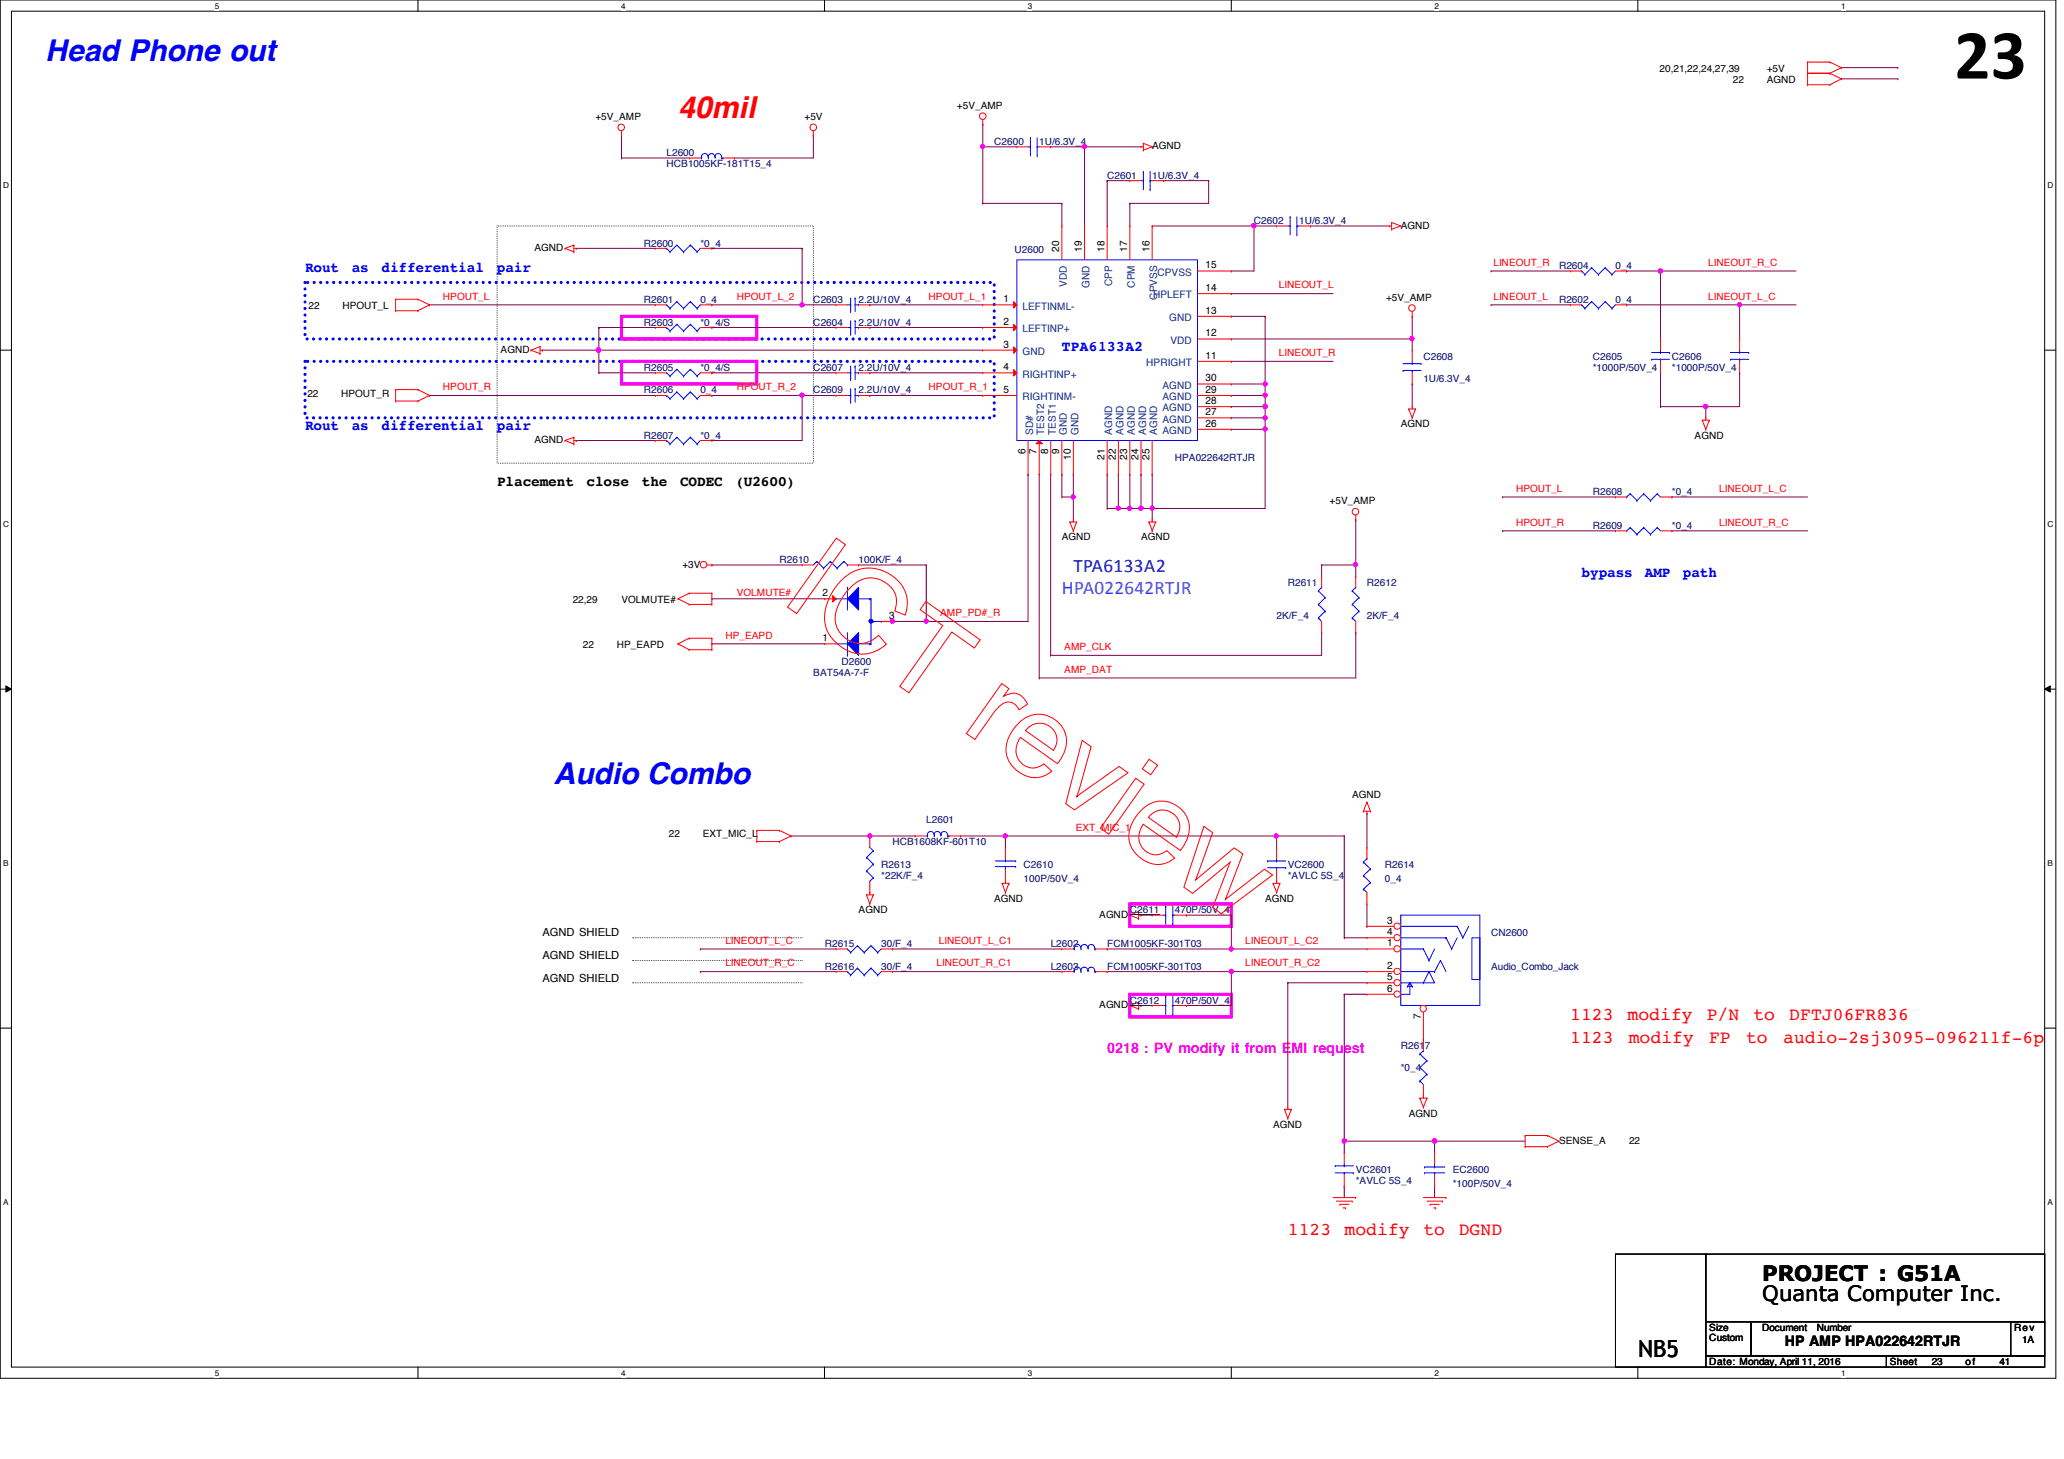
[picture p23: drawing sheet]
<svg xmlns="http://www.w3.org/2000/svg" width="297mm" height="210mm" viewBox="0 0 297 210" stroke-linecap="round" stroke-linejoin="round" font-family="sans-serif">
<defs><g id="words">
<text font-size="10.2" x="281.3" y="11.3">23</text>
<text font-size="4.4" fill="#f00" x="97.6" y="17">40mil</text>
<g font-size="4.3" fill="#00f">
<text x="6.5" y="8.8">Head Phone out</text>
<text x="79.7" y="112.8">Audio Combo</text>
</g>
<text font-size="3.4" x="235.8" y="195.2">NB5</text>
<g font-size="3">
<text x="253.6" y="184.3">PROJECT : G51A</text>
<text x="253.6" y="187.2">Quanta Computer Inc.</text>
</g>
<text font-size="2.8" fill="#0000a0" x="154.5" y="82.3">TPA6133A2</text>
<text font-size="2.8" fill="#8000ff" x="152.8" y="85.5">HPA022642RTJR</text>
<g font-size="2.6" fill="#f00">
<text x="226" y="146.7">1123</text>
<text x="226" y="150">1123</text>
<text x="234.2" y="146.7">modify</text>
<text x="234.4" y="150">modify</text>
<text x="245.6" y="146.7">P/N</text>
<text x="245.9" y="150">FP</text>
<text x="251.3" y="150">to</text>
<text x="252.3" y="146.7">to</text>
<text x="256.6" y="150">audio-2sj3095-096211f-6p</text>
<text x="257.5" y="146.7">DFTJ06FR836</text>
<text x="185.3" y="177.6">1123</text>
<text x="193.5" y="177.6">modify</text>
<text x="204.8" y="177.6">to</text>
<text x="209.9" y="177.6">DGND</text>
</g>
<g font-size="2.1" fill="#00f">
<text x="43.9" y="39.1">Rout</text>
<text x="50.6" y="39.1">as</text>
<text x="54.9" y="39.1">differential</text>
<text x="71.5" y="39.1">pair</text>
<text x="152.8" y="50.5">TPA6133A2</text>
<text x="43.9" y="61.8">Rout</text>
<text x="50.6" y="61.8">as</text>
<text x="54.9" y="61.8">differential</text>
<text x="71.5" y="61.8">pair</text>
<text x="227.6" y="83">bypass</text>
<text x="236.7" y="83">AMP</text>
<text x="242.2" y="83">path</text>
</g>
<g font-size="2.1">
<text x="71.5" y="69.9">Placement</text>
<text x="84.4" y="69.9">close</text>
<text x="92.4" y="69.9">the</text>
<text x="97.9" y="69.9">CODEC</text>
<text x="105.8" y="69.9">(U2600)</text>
<text x="256.9" y="193.7">HP AMP HPA022642RTJR</text>
</g>
<text font-size="2.1" fill="#f0f" x="159.3" y="151.4">0218 : PV modify it from EMI request</text>
<g font-size="1.6">
<text x="78.1" y="134.7">AGND SHIELD</text>
<text x="78.1" y="138">AGND SHIELD</text>
<text x="78.1" y="141.2">AGND SHIELD</text>
</g>
<g font-size="1.5">
<text x="152.4" y="36.2" transform="rotate(-90 152.4 36.2)">20</text>
<text x="155.7" y="36.2" transform="rotate(-90 155.7 36.2)">19</text>
<text x="159" y="36.2" transform="rotate(-90 159 36.2)">18</text>
<text x="162.2" y="36.2" transform="rotate(-90 162.2 36.2)">17</text>
<text x="165.4" y="36.2" transform="rotate(-90 165.4 36.2)">16</text>
<text x="173.5" y="38.6">15</text>
<text x="173.5" y="41.9">14</text>
<text x="144.4" y="43.5">1</text>
<text x="144.4" y="46.7">2</text>
<text x="173.5" y="45.1">13</text>
<text x="144.4" y="50">3</text>
<text x="144.4" y="53.3">4</text>
<text x="173.5" y="48.4">12</text>
<text x="173.5" y="51.6">11</text>
<text x="144.4" y="56.5">5</text>
<text x="173.5" y="59.7">27</text>
<text x="173.5" y="58.1">28</text>
<text x="173.5" y="56.5">29</text>
<text x="173.5" y="54.9">30</text>
<text x="147.6" y="65.3" transform="rotate(-90 147.6 65.3)">6</text>
<text x="149.2" y="65.3" transform="rotate(-90 149.2 65.3)">7</text>
<text x="150.8" y="65.3" transform="rotate(-90 150.8 65.3)">8</text>
<text x="152.4" y="65.3" transform="rotate(-90 152.4 65.3)">9</text>
<text x="173.5" y="61.4">26</text>
<text x="154.1" y="66.1" transform="rotate(-90 154.1 66.1)">10</text>
<text x="159" y="66.1" transform="rotate(-90 159 66.1)">21</text>
<text x="160.6" y="66.1" transform="rotate(-90 160.6 66.1)">22</text>
<text x="162.2" y="66.1" transform="rotate(-90 162.2 66.1)">23</text>
<text x="163.8" y="66.1" transform="rotate(-90 163.8 66.1)">24</text>
<text x="165.4" y="66.1" transform="rotate(-90 165.4 66.1)">25</text>
<text x="118.4" y="85.8">2</text>
<text x="128" y="89">3</text>
<text x="118.4" y="92.2">1</text>
<text x="199.6" y="136.1">1</text>
<text x="199.6" y="134.5">4</text>
<text x="199.6" y="132.9">3</text>
<text x="199.6" y="141">5</text>
<text x="199.6" y="142.7">6</text>
<text x="199.6" y="139.4">2</text>
<text x="204.5" y="146.6" transform="rotate(-90 204.5 146.6)">7</text>
</g>
<g font-size="1.5" fill="#004080">
<text x="153.5" y="41.3" transform="rotate(-90 153.5 41.3)">VDD</text>
<text x="156.8" y="41.4" transform="rotate(-90 156.8 41.4)">GND</text>
<text x="160.1" y="41.2" transform="rotate(-90 160.1 41.2)">CPP</text>
<text x="163.3" y="41.4" transform="rotate(-90 163.3 41.4)">CPM</text>
<text x="166.6" y="39.7">CPVSS</text>
<text x="147.1" y="44.5">LEFTINML-</text>
<text x="147.1" y="47.8">LEFTINP+</text>
<text x="165.9" y="42.9">HPLEFT</text>
<text x="166.5" y="43.1" transform="rotate(-90 166.5 43.1)">CPVSS</text>
<text x="168.3" y="46.2">GND</text>
<text x="147.1" y="51.1">GND</text>
<text x="165" y="52.7">HPRIGHT</text>
<text x="168.4" y="49.4">VDD</text>
<text x="147.1" y="54.3">RIGHTINP+</text>
<text x="147.1" y="57.6">RIGHTINM-</text>
<text x="167.3" y="59.2">AGND</text>
<text x="167.3" y="57.6">AGND</text>
<text x="167.3" y="55.9">AGND</text>
<text x="148.7" y="62.6" transform="rotate(-90 148.7 62.6)">SD#</text>
<text x="150.3" y="62.6" transform="rotate(-90 150.3 62.6)">TEST2</text>
<text x="151.9" y="62.6" transform="rotate(-90 151.9 62.6)">TEST1</text>
<text x="153.5" y="62.6" transform="rotate(-90 153.5 62.6)">GND</text>
<text x="155.2" y="62.6" transform="rotate(-90 155.2 62.6)">GND</text>
<text x="160.1" y="62.6" transform="rotate(-90 160.1 62.6)">AGND</text>
<text x="161.7" y="62.6" transform="rotate(-90 161.7 62.6)">AGND</text>
<text x="163.3" y="62.6" transform="rotate(-90 163.3 62.6)">AGND</text>
<text x="164.9" y="62.6" transform="rotate(-90 164.9 62.6)">AGND</text>
<text x="166.5" y="62.6" transform="rotate(-90 166.5 62.6)">AGND</text>
<text x="167.3" y="62.4">AGND</text>
<text x="167.3" y="60.8">AGND</text>
</g>
<g font-size="1.4">
<text x="238.8" y="10.3">20,21,22,24,27,39</text>
<text x="249.4" y="11.9">22</text>
<text x="254.3" y="10.3">+5V</text>
<text x="254.3" y="11.9">AGND</text>
<text x="85.7" y="17.3">+5V_AMP</text>
<text x="115.8" y="17.3">+5V</text>
<text x="137.7" y="15.7">+5V_AMP</text>
<text x="165.8" y="21.5">AGND</text>
<text x="201.6" y="32.9">AGND</text>
<text x="76.9" y="36.1">AGND</text>
<text x="44.4" y="44.4">22</text>
<text x="49.3" y="44.4">HPOUT_L</text>
<text x="199.5" y="43.3">+5V_AMP</text>
<text x="72" y="50.8">AGND</text>
<text x="44.2" y="57.1">22</text>
<text x="49.1" y="57.1">HPOUT_R</text>
<text x="76.9" y="63.8">AGND</text>
<text x="201.6" y="61.5">AGND</text>
<text x="243.9" y="63.1">AGND</text>
<text x="152.8" y="77.7">AGND</text>
<text x="164.2" y="77.7">AGND</text>
<text x="191.3" y="72.6">+5V_AMP</text>
<text x="98.2" y="81.7">+3V</text>
<text x="82.4" y="86.7">22,29</text>
<text x="89.4" y="86.7">VOLMUTE#</text>
<text x="83.9" y="93.2">22</text>
<text x="88.8" y="93.2">HP_EAPD</text>
<text x="194.6" y="114.8">AGND</text>
<text x="96.3" y="120.5">22</text>
<text x="101.1" y="120.5">EXT_MIC_L</text>
<text x="123.6" y="131.4">AGND</text>
<text x="143.1" y="129.8">AGND</text>
<text x="182.1" y="129.8">AGND</text>
<text x="158.2" y="132">AGND</text>
<text x="158.2" y="145">AGND</text>
<text x="202.7" y="160.7">AGND</text>
<text x="183.2" y="162.3">AGND</text>
<text x="224.4" y="164.5">SENSE_A</text>
<text x="234.4" y="164.5">22</text>
<text x="246" y="191.5">Size</text>
<text x="253.6" y="191.5">Document</text>
<text x="261.4" y="191.5">Number</text>
<text x="289.9" y="191.5">Rev</text>
<text x="246" y="196.4">Date: Monday, April 11, 2016</text>
<text x="246" y="193">Custom</text>
<text x="272" y="196.4">Sheet</text>
<text x="278" y="196.4">23</text>
<text x="282.9" y="196.4">of</text>
<text x="287.7" y="196.4">41</text>
<text x="291" y="193.2">1A</text>
</g>
<g font-size="1.4" fill="#000080">
<text x="95.9" y="22.5">L2600</text>
<text x="143.1" y="20.8">C2600</text>
<text x="149.6" y="20.8">1U/6.3V_4</text>
<text x="95.9" y="24.1">HCB1005KF-181T15_4</text>
<text x="159.3" y="25.7">C2601</text>
<text x="165.8" y="25.7">1U/6.3V_4</text>
<text x="92.7" y="35.5">R2600</text>
<text x="100.8" y="35.5">*0_4</text>
<text x="180.5" y="32.2">C2602</text>
<text x="187" y="32.2">1U/6.3V_4</text>
<text x="146" y="36.4">U2600</text>
<text x="224.4" y="38.7">R2604</text>
<text x="232.5" y="38.7">0_4</text>
<text x="92.7" y="43.6">R2601</text>
<text x="92.7" y="46.9">R2603</text>
<text x="100.8" y="43.6">0_4</text>
<text x="100.8" y="46.9">*0_4/S</text>
<text x="117" y="46.9">C2604</text>
<text x="117" y="43.6">C2603</text>
<text x="123.6" y="46.9">2.2U/10V_4</text>
<text x="123.6" y="43.6">2.2U/10V_4</text>
<text x="224.4" y="43.6">R2602</text>
<text x="232.5" y="43.6">0_4</text>
<text x="92.7" y="53.3">R2605</text>
<text x="100.8" y="53.3">*0_4/S</text>
<text x="117" y="53.3">C2607</text>
<text x="123.6" y="53.3">2.2U/10V_4</text>
<text x="204.8" y="51.7">C2608</text>
<text x="229.2" y="51.7">C2605</text>
<text x="229.2" y="53.3">*1000P/50V_4</text>
<text x="240.6" y="51.7">C2606</text>
<text x="240.6" y="53.3">*1000P/50V_4</text>
<text x="92.7" y="56.6">R2606</text>
<text x="100.8" y="56.6">0_4</text>
<text x="117" y="56.6">C2609</text>
<text x="123.6" y="56.6">2.2U/10V_4</text>
<text x="204.8" y="55">1U/6.3V_4</text>
<text x="92.7" y="63.1">R2607</text>
<text x="100.8" y="63.1">*0_4</text>
<text x="169.1" y="66.4">HPA022642RTJR</text>
<text x="229.2" y="71.2">R2608</text>
<text x="240.6" y="71.2">*0_4</text>
<text x="229.2" y="76.1">R2609</text>
<text x="240.6" y="76.1">*0_4</text>
<text x="112.2" y="81">R2610</text>
<text x="123.6" y="81">100K/F_4</text>
<text x="183.7" y="89.1">2K/F_4</text>
<text x="185.3" y="84.2">R2611</text>
<text x="196.7" y="84.2">R2612</text>
<text x="196.7" y="89.1">2K/F_4</text>
<text x="121.1" y="95.6">D2600</text>
<text x="117" y="97.2">BAT54A-7-F</text>
<text x="133.3" y="118.4">L2601</text>
<text x="126.8" y="124.9">R2613</text>
<text x="128.4" y="121.6">HCB1608KF-601T10</text>
<text x="147.3" y="124.9">C2610</text>
<text x="185.3" y="124.9">VC2600</text>
<text x="199.3" y="124.9">R2614</text>
<text x="126.8" y="126.5">*22K/F_4</text>
<text x="147.3" y="126.8">100P/50V_4</text>
<text x="162.6" y="131.4">C2611</text>
<text x="169.1" y="131.4">470P/50V_4</text>
<text x="185.3" y="126.5">*AVLC 5S_4</text>
<text x="199.3" y="126.8">0_4</text>
<text x="118.7" y="136.3">R2615</text>
<text x="126.8" y="136.3">30/F_4</text>
<text x="151.2" y="136.3">L2602</text>
<text x="159.3" y="136.3">FCM1005KF-301T03</text>
<text x="214.6" y="134.6">CN2600</text>
<text x="118.7" y="139.5">R2616</text>
<text x="126.8" y="139.5">30/F_4</text>
<text x="151.2" y="139.5">L2603</text>
<text x="159.3" y="139.5">FCM1005KF-301T03</text>
<text x="214.6" y="139.5">Audio_Combo_Jack</text>
<text x="162.6" y="144.4">C2612</text>
<text x="169.1" y="144.4">470P/50V_4</text>
<text x="201.6" y="150.9">R2617</text>
<text x="201.6" y="154.1">*0_4</text>
<text x="195.1" y="168.8">VC2601</text>
<text x="195.1" y="170.4">*AVLC 5S_4</text>
<text x="209.1" y="168.8">EC2600</text>
<text x="209.1" y="170.7">*100P/50V_4</text>
</g>
<g font-size="1.4" fill="#f00">
<text x="184.1" y="41.5">LINEOUT_L</text>
<text x="214.9" y="38.2">LINEOUT_R</text>
<text x="245.8" y="38.2">LINEOUT_R_C</text>
<text x="63.8" y="43.1">HPOUT_L</text>
<text x="106" y="43.1">HPOUT_L_2</text>
<text x="133.6" y="43.1">HPOUT_L_1</text>
<text x="214.9" y="43.1">LINEOUT_L</text>
<text x="245.8" y="43.1">LINEOUT_L_C</text>
<text x="184.1" y="51.2">LINEOUT_R</text>
<text x="63.8" y="56.1">HPOUT_R</text>
<text x="106" y="56.1">HPOUT_R_2</text>
<text x="133.6" y="56.1">HPOUT_R_1</text>
<text x="218.2" y="70.7">HPOUT_L</text>
<text x="247.4" y="70.7">LINEOUT_L_C</text>
<text x="218.2" y="75.6">HPOUT_R</text>
<text x="247.4" y="75.6">LINEOUT_R_C</text>
<text x="106" y="85.8">VOLMUTE#</text>
<text x="135.3" y="88.6">AMP_PD#_R</text>
<text x="104.4" y="91.9">HP_EAPD</text>
<text x="153.2" y="93.5">AMP_CLK</text>
<text x="153.2" y="96.8">AMP_DAT</text>
<text x="154.8" y="119.5">EXT_MIC_1</text>
<text x="104.4" y="135.8">LINEOUT_L_C</text>
<text x="135.1" y="135.8">LINEOUT_L_C1</text>
<text x="179.2" y="135.8">LINEOUT_L_C2</text>
<text x="104.4" y="139">LINEOUT_R_C</text>
<text x="134.8" y="139">LINEOUT_R_C1</text>
<text x="179.2" y="139">LINEOUT_R_C2</text>
</g>
<g font-size="1.2">
<text x="30.9" y="1.2">5</text>
<text x="89.4" y="1.2">4</text>
<text x="147.9" y="1.2">3</text>
<text x="206.5" y="1.2">2</text>
<text x="265" y="1.2">1</text>
<text x=".5" y="27.1">D</text>
<text x="294.7" y="27.1">D</text>
<text x=".5" y="75.8">C</text>
<text x="294.7" y="75.8">C</text>
<text x=".5" y="124.6">B</text>
<text x="294.7" y="124.6">B</text>
<text x=".5" y="173.4">A</text>
<text x="294.7" y="173.4">A</text>
<text x="30.9" y="197.9">5</text>
<text x="89.4" y="197.9">4</text>
<text x="147.9" y="197.9">3</text>
<text x="206.5" y="197.9">2</text>
<text x="265" y="197.9">1</text>
</g>
</g></defs>
<path d="M0 0h295.9v198.3h-295.9zM1.6 1.6h292.7v195.1h-292.7z" fill="none" stroke="#000" stroke-width=".14"/>
<g fill="#fff">
<path d="M30.9 .2h.6v1.3h-.6z"/>
<path d="M30.9 196.8h.6v1.4h-.6z"/>
</g>
<path d="M60.2 0v1.6M60.2 196.7v1.6" fill="none" stroke="#000" stroke-width=".14"/>
<g fill="#fff">
<path d="M89.4 .2h.6v1.3h-.6z"/>
<path d="M89.4 196.8h.6v1.4h-.6z"/>
</g>
<path d="M118.7 0v1.6M118.7 196.7v1.6" fill="none" stroke="#000" stroke-width=".14"/>
<g fill="#fff">
<path d="M147.9 .2h.6v1.3h-.6z"/>
<path d="M147.9 196.8h.6v1.4h-.6z"/>
</g>
<path d="M177.2 0v1.6M177.2 196.7v1.6" fill="none" stroke="#000" stroke-width=".14"/>
<g fill="#fff">
<path d="M206.5 .2h.5v1.3h-.5z"/>
<path d="M206.5 196.8h.5v1.4h-.5z"/>
</g>
<path d="M235.7 0v1.6M235.7 196.7v1.6" fill="none" stroke="#000" stroke-width=".14"/>
<g fill="#fff">
<path d="M265 .2h.6v1.3h-.6z"/>
<path d="M265 196.8h.6v1.4h-.6z"/>
<path d="M.5 26h.8v1.3h-.8z"/>
<path d="M294.7 26h.8v1.3h-.8z"/>
<path d="M.5 74.8h.8v1.3h-.8z"/>
<path d="M294.7 74.8h.8v1.3h-.8z"/>
</g>
<path d="M0 50.4h1.6M294.3 50.4h1.6" fill="none" stroke="#000" stroke-width=".14"/>
<g fill="#fff">
<path d="M.5 123.5h.7v1.3h-.7z"/>
<path d="M294.7 123.5h.7v1.3h-.7z"/>
</g>
<path d="M0 99.1h1.6M.8 98.7l.8 .4-.8 .5zM294.3 99.1l.8-.4v.9zM294.3 99.1h1.6" fill="none" stroke="#000" stroke-width=".14"/>
<path d="M.8 98.7l.8 .4-.8 .5zM294.3 99.1l.8-.4v.9z" fill="#000"/>
<g fill="#fff">
<path d="M.5 172.3h.7v1.3h-.7z"/>
<path d="M294.7 172.3h.7v1.3h-.7z"/>
</g>
<path d="M0 147.9h1.6M294.3 147.9h1.6" fill="none" stroke="#000" stroke-width=".14"/>
<path d="M71.5 32.5h45.5v34.1h-45.5zM91.1 134.9h.1M91.1 138.2h.1M115.4 134.9h-24.3M115.4 138.2h-24.3M91.1 141.4h.1M115.4 141.4h-24.3" fill="none" stroke="#000" stroke-width=".14" stroke-dasharray="0 .3"/>
<path d="M43.9 40.6h99.2v8.2h-99.2zM43.9 52h99.2v8.1h-99.2z" fill="none" stroke="#00f" stroke-width=".47" stroke-dasharray="0 .9"/>
<path d="M89.4 45.5h19.5v3.3h-19.5zM89.4 52h19.5v3.2h-19.5zM162.6 130h14.6v3.3h-14.6zM162.6 143h14.6v3.3h-14.6z" fill="none" stroke="#f0f" stroke-width=".47"/>
<path d="M195.1 74.8h.1M195.1 74.8v6.5" fill="none" stroke="#800040" stroke-width=".14"/>
<circle cx="195.1" cy="81.2" r=".3" fill="#f0f"/>
<circle cx="195.1" cy="81.2" r=".3" fill="none" stroke="#f0f" stroke-width=".14"/>
<g fill="none" stroke="#800040" stroke-width=".14">
<path d="M141.4 17.9h.1M141.4 17.9v3.2M141.4 21.1h.1M141.4 21.1h4.9M86.2 50.4h.1M86.2 50.4h55.2M125.2 43.9h.1M125.2 43.9h16.2M177.2 52h.1M177.2 52h14.7M159.3 68.2h.1M159.3 73.2h.1"/>
<path d="M159.3 68.2v5M159.3 73.2h1.6M165.8 73.2h.1M165.8 73.2v1.6M190.2 81.3h.1M190.2 81.3h4.9M195.1 81.3h.1M195.1 81.3v1.6"/>
</g>
<circle cx="160.9" cy="73.1" r=".3" fill="#f0f"/>
<circle cx="160.9" cy="73.1" r=".3" fill="none" stroke="#f0f" stroke-width=".14"/>
<path d="M162.6 29.3h.1M162.6 29.3v3.2M167.5 26h.1M167.5 26h6.4M182.1 58.5h.1M182.1 58.5v1.6" fill="none" stroke="#800040" stroke-width=".14"/>
<circle cx="182.1" cy="60.1" r=".3" fill="#f0f"/>
<circle cx="182.1" cy="60.1" r=".3" fill="none" stroke="#f0f" stroke-width=".14"/>
<circle cx="182.1" cy="58.5" r=".31" fill="#f0f"/>
<circle cx="182.1" cy="58.5" r=".31" fill="none" stroke="#f0f" stroke-width=".14"/>
<path d="M180.5 32.5h.1M180.5 32.5v6.5M203.2 45.5h.1M203.2 45.5v3.3" fill="none" stroke="#800040" stroke-width=".14"/>
<circle cx="180.4" cy="32.5" r=".31" fill="#f0f"/>
<circle cx="180.4" cy="32.5" r=".31" fill="none" stroke="#f0f" stroke-width=".14"/>
<path d="M141.4 21.1h.1M141.4 21.1v8.2M78.1 50.4h.1M78.1 50.4h8.1" fill="none" stroke="#800040" stroke-width=".14"/>
<circle cx="141.4" cy="21.1" r=".3" fill="#f0f"/>
<circle cx="141.4" cy="21.1" r=".3" fill="none" stroke="#f0f" stroke-width=".14"/>
<path d="M125.2 56.9h.1M125.2 56.9h16.2M177.2 55.2h.1M177.2 55.2h4.9M182.1 55.2h.1M182.1 55.2v1.7M165.8 73.2h.1M165.8 73.2h16.3" fill="none" stroke="#800040" stroke-width=".14"/>
<circle cx="165.8" cy="73.1" r=".3" fill="#f0f"/>
<circle cx="165.8" cy="73.1" r=".3" fill="none" stroke="#f0f" stroke-width=".14"/>
<path d="M160.9 68.2h.1M160.9 73.2h.1M160.9 68.2v5M160.9 73.2h1.7M177.2 60.1h.1M177.2 60.1h4.9M182.1 61.8h.1M182.1 61.8v11.4" fill="none" stroke="#800040" stroke-width=".14"/>
<circle cx="182.1" cy="61.7" r=".3" fill="#f0f"/>
<circle cx="182.1" cy="61.7" r=".3" fill="none" stroke="#f0f" stroke-width=".14"/>
<path d="M156.1 21.1h.1M156.1 21.1v11.4M177.2 39h.1M177.2 39h3.3" fill="none" stroke="#800040" stroke-width=".14"/>
<circle cx="156.1" cy="21.1" r=".31" fill="#f0f"/>
<circle cx="156.1" cy="21.1" r=".31" fill="none" stroke="#f0f" stroke-width=".14"/>
<path d="M156.1 21.1h.1M156.1 21.1h8.1M86.2 47.1h.1M86.2 50.4h.1M86.2 47.1v6.5M125.2 53.6h.1M125.2 47.1h.1M125.2 53.6h16.2M125.2 47.1h16.2M177.2 42.2h.1M177.2 42.2h14.7" fill="none" stroke="#800040" stroke-width=".14"/>
<circle cx="86.1" cy="50.4" r=".31" fill="#f0f"/>
<circle cx="86.1" cy="50.4" r=".31" fill="none" stroke="#f0f" stroke-width=".14"/>
<path d="M154.5 71.5h.1M154.5 71.5v3.3" fill="none" stroke="#800040" stroke-width=".14"/>
<circle cx="154.4" cy="71.5" r=".3" fill="#f0f"/>
<circle cx="154.4" cy="71.5" r=".3" fill="none" stroke="#f0f" stroke-width=".14"/>
<path d="M141.4 29.3h.1M141.4 29.3h11.4M177.2 56.9h.1M177.2 56.9h4.9" fill="none" stroke="#800040" stroke-width=".14"/>
<circle cx="182.1" cy="56.8" r=".3" fill="#f0f"/>
<circle cx="182.1" cy="56.8" r=".3" fill="none" stroke="#f0f" stroke-width=".14"/>
<path d="M182.1 56.9h.1M182.1 45.5h.1M182.1 45.5v9.7M182.1 56.9v1.6" fill="none" stroke="#800040" stroke-width=".14"/>
<circle cx="182.1" cy="55.2" r=".3" fill="#f0f"/>
<circle cx="182.1" cy="55.2" r=".3" fill="none" stroke="#f0f" stroke-width=".14"/>
<path d="M162.6 29.3h.1M162.6 29.3h11.3M164.2 68.2h.1M164.2 68.2v5" fill="none" stroke="#800040" stroke-width=".14"/>
<circle cx="164.2" cy="73.1" r=".31" fill="#f0f"/>
<circle cx="164.2" cy="73.1" r=".31" fill="none" stroke="#f0f" stroke-width=".14"/>
<path d="M177.2 48.8h.1M177.2 48.8h26" fill="none" stroke="#800040" stroke-width=".14"/>
<circle cx="203.2" cy="48.7" r=".3" fill="#f0f"/>
<circle cx="203.2" cy="48.7" r=".3" fill="none" stroke="#f0f" stroke-width=".14"/>
<path d="M180.5 32.5h.1M180.5 32.5h3.2M188.6 32.5h.1M188.6 32.5h11.4M203.2 55.2h.1M203.2 55.2v3.3M162.6 68.2h.1M162.6 68.2v5M177.2 61.8h.1M177.2 61.8h4.9" fill="none" stroke="#800040" stroke-width=".14"/>
<circle cx="162.6" cy="73.1" r=".3" fill="#f0f"/>
<circle cx="162.6" cy="73.1" r=".3" fill="none" stroke="#f0f" stroke-width=".14"/>
<g fill="none" stroke="#800040" stroke-width=".14">
<path d="M89.4 19.5h.1M89.4 19.5v3.2M117 19.5h.1M117 19.5v3.2h-11.3M89.4 22.7h.1M89.4 22.7h9.8M105.7 22.7h.1M151.2 21.1h.1M151.2 21.1h4.9M152.8 29.3h.1M152.8 29.3v3.2M159.3 26h.1"/>
<path d="M159.3 26v6.5M159.3 26h3.3M165.8 32.5h.1M165.8 32.5h14.7M173.9 26h.1M173.9 26v3.3M239 39h.1M239 39v9.8M177.2 45.5h.1M177.2 58.5h.1M177.2 45.5h4.9M177.2 58.5h4.9"/>
<path d="M203.2 48.8h.1M203.2 48.8v1.6M239 53.6h.1M239 58.5h.1M239 58.5h6.5M239 53.6v4.9M250.4 43.9h.1M250.4 53.6h.1M250.4 43.9v4.9M250.4 53.6v4.9M148 68.2h.1M148 68.2v21.2"/>
<path d="M149.6 68.2h.1M149.6 68.2v29.3M151.2 68.2h.1M151.2 68.2v26.1M152.8 68.2h.1M152.8 71.5h.1M152.8 68.2v3.3M154.5 68.2h.1M154.5 68.2v3.3h-1.7M162.6 73.2h.1M164.2 73.2h.1M165.8 68.2h.1"/>
<path d="M165.8 68.2v5h-3.2M182.1 60.1h.1M182.1 60.1v1.7M149.6 97.5h.1M151.2 94.3h.1M190.2 81.3h.1M190.2 91h.1M190.2 81.3v1.6M190.2 91v3.3h-39M195.1 91h.1M195.1 91v6.5h-45.5"/>
</g>
<circle cx="245.5" cy="58.5" r=".32" fill="#f0f"/>
<circle cx="245.5" cy="58.5" r=".32" fill="none" stroke="#f0f" stroke-width=".14"/>
<path d="M239 39h.1M239 39h19.5M245.5 58.5h.1M245.5 58.5h4.9M245.5 58.5v1.6" fill="none" stroke="#800040" stroke-width=".14"/>
<circle cx="239" cy="39" r=".3" fill="#f0f"/>
<circle cx="239" cy="39" r=".3" fill="none" stroke="#f0f" stroke-width=".14"/>
<path d="M214.6 39h.1M214.6 39h11.4M234.1 39h.1M234.1 39h4.9M234.1 43.9h.1M234.1 43.9h24.4M250.4 43.9h.1" fill="none" stroke="#800040" stroke-width=".14"/>
<circle cx="250.4" cy="43.9" r=".3" fill="#f0f"/>
<circle cx="250.4" cy="43.9" r=".3" fill="none" stroke="#f0f" stroke-width=".14"/>
<path d="M214.6 43.9h.1M214.6 43.9h11.4M216.2 71.5h.1M216.2 76.4h.1M216.2 71.5h16.3M216.2 76.4h16.3M240.6 71.5h.1M240.6 76.4h.1M240.6 71.5h19.5M240.6 76.4h19.5M128.4 89.4h.1M128.4 89.4h4.9" fill="none" stroke="#800040" stroke-width=".14"/>
<circle cx="133.3" cy="89.4" r=".3" fill="#f0f"/>
<circle cx="133.3" cy="89.4" r=".3" fill="none" stroke="#f0f" stroke-width=".14"/>
<circle cx="128.4" cy="89.4" r=".3" fill="#f0f"/>
<circle cx="128.4" cy="89.4" r=".3" fill="none" stroke="#f0f" stroke-width=".14"/>
<g fill="none" stroke="#800040" stroke-width=".14">
<path d="M115.4 35.7h.1M115.4 35.7v8.2h-13M61.8 56.9h.1M61.8 43.9h.1M61.8 56.9h32.5M61.8 43.9h32.5M86.2 47.1h.1M86.2 53.6h.1M86.2 47.1h8.1M86.2 53.6h8.1M102.4 47.1h.1M102.4 53.6h.1"/>
<path d="M102.4 43.9h.1M102.4 47.1h17.9M102.4 53.6h17.9M102.4 92.6h.1M102.4 86.1h.1M102.4 81.3h.1M102.4 92.6h16.3M102.4 86.1h16.3M102.4 81.3h13M123.6 81.3h.1M123.6 81.3h9.7M126.8 89.4h.1"/>
<path d="M126.8 89.4h1.6M133.3 81.3h.1M133.3 89.4h.1M133.3 89.4h14.7M133.3 81.3v8.1"/>
</g>
<circle cx="115.4" cy="43.9" r=".31" fill="#f0f"/>
<circle cx="115.4" cy="43.9" r=".31" fill="none" stroke="#f0f" stroke-width=".14"/>
<path d="M102.4 35.7h.1M102.4 35.7h13M102.4 56.9h.1M102.4 56.9h13M115.4 56.9h.1M115.4 56.9v6.5" fill="none" stroke="#800040" stroke-width=".14"/>
<circle cx="115.4" cy="56.8" r=".31" fill="#f0f"/>
<circle cx="115.4" cy="56.8" r=".31" fill="none" stroke="#f0f" stroke-width=".14"/>
<g fill="none" stroke="#800040" stroke-width=".14">
<path d="M82.9 35.7h.1M82.9 35.7h11.4M115.4 56.9h.1M115.4 43.9h.1M115.4 56.9h4.9M115.4 43.9h4.9M82.9 63.4h.1M82.9 63.4h11.4M102.4 63.4h.1M102.4 63.4h13M144.7 120.3h.1M144.7 120.3h39"/>
<path d="M183.7 120.3h.1M183.7 120.3v1.6"/>
</g>
<circle cx="183.7" cy="120.3" r=".3" fill="#f0f"/>
<circle cx="183.7" cy="120.3" r=".3" fill="none" stroke="#f0f" stroke-width=".14"/>
<circle cx="144.7" cy="120.3" r=".3" fill="#f0f"/>
<circle cx="144.7" cy="120.3" r=".3" fill="none" stroke="#f0f" stroke-width=".14"/>
<path d="M193.5 164.2h.1M193.5 164.2h13" fill="none" stroke="#800040" stroke-width=".14"/>
<circle cx="206.4" cy="164.1" r=".31" fill="#f0f"/>
<circle cx="206.4" cy="164.1" r=".31" fill="none" stroke="#f0f" stroke-width=".14"/>
<path d="M100.8 136.5h.1M100.8 139.8h.1M100.8 136.5h19.5M100.8 139.8h19.5M125.2 120.3h.1M125.2 120.3h6.5M193.5 164.2h.1M193.5 170.7h.1M193.5 164.2v1.6M193.5 170.7v1.6" fill="none" stroke="#800040" stroke-width=".14"/>
<circle cx="125.2" cy="120.3" r=".3" fill="#f0f"/>
<circle cx="125.2" cy="120.3" r=".3" fill="none" stroke="#f0f" stroke-width=".14"/>
<g fill="none" stroke="#800040" stroke-width=".14">
<path d="M196.7 117h.1M196.7 117v4.9M113.8 120.3h.1M113.8 120.3h11.4M128.4 139.8h.1M128.4 139.8h24.4M159.3 136.5h.1M164.2 131.7h.1M164.2 131.7h1.6M170.7 131.7h.1M170.7 131.7h6.5M177.2 139.8h.1"/>
<path d="M177.2 131.7h.1M177.2 139.8h19.5M177.2 131.7v4.8h-17.9M177.2 139.8v4.9M193.5 134.9h.1M193.5 134.9h3.2M164.2 144.7h.1M164.2 144.7h1.6M185.3 141.4h.1M185.3 141.4h11.4M193.5 143h.1M193.5 143h3.2"/>
</g>
<circle cx="177.2" cy="139.8" r=".31" fill="#f0f"/>
<circle cx="177.2" cy="139.8" r=".31" fill="none" stroke="#f0f" stroke-width=".14"/>
<g fill="none" stroke="#800040" stroke-width=".14">
<path d="M128.4 136.5h.1M128.4 136.5h24.4M138.2 120.3h.1M138.2 120.3h6.5M144.7 120.3h.1M144.7 120.3v1.6M159.3 139.8h.1M159.3 139.8h17.9M183.7 120.3h.1M183.7 120.3h9.8M170.7 144.7h.1M170.7 144.7h6.5"/>
<path d="M193.5 143h.1M193.5 143v21.2"/>
</g>
<circle cx="193.4" cy="164.1" r=".31" fill="#f0f"/>
<circle cx="193.4" cy="164.1" r=".31" fill="none" stroke="#f0f" stroke-width=".14"/>
<path d="M177.2 136.5h.1M177.2 136.5h19.5M185.3 141.4h.1M185.3 141.4v17.9" fill="none" stroke="#800040" stroke-width=".14"/>
<circle cx="177.2" cy="136.5" r=".3" fill="#f0f"/>
<circle cx="177.2" cy="136.5" r=".3" fill="none" stroke="#f0f" stroke-width=".14"/>
<g fill="none" stroke="#800040" stroke-width=".14">
<path d="M265 9.7h8.1M265 11.3h8.1M273.1 9.7h.1M273.1 11.3h.1M193.5 120.3h.1M193.5 120.3v14.6M196.7 133.3h.1M196.7 130v3.3M206.5 164.2h.1M206.5 170.7h.1M206.5 164.2v1.6M206.5 170.7v1.6"/>
<path d="M206.5 164.2h13"/>
</g>
<g fill="none" stroke="#f00" stroke-width=".14">
<path d="M89.4 19.5h.1M89.4 18.8v.7M117 19.5h.1M117 18.8v.7M141.4 17.9h.1M141.4 17.2v.7M260.1 10.5h.1M260.1 8.9h.1M260.1 12.2h.1M260.1 8.9h3.3M260.1 10.5h3.3M260.1 8.9v3.3"/>
<path d="M260.1 12.2h3.3M263.4 8.9h.1M263.4 10.5h.1M263.4 12.2h.1M263.4 8.9l1.6 .8M263.4 10.5l1.6 .8M265 9.7h.1M265 11.3h.1M265 9.7l-1.6 .8M265 11.3l-1.6 .9M81.3 35.7h.1M81.3 35.7l1.3 .5"/>
<path d="M82.6 35.3h.1M82.6 36.2h.1M82.6 35.3v.9M82.6 35.3l-1.3 .4M82.6 35.7h.3M82.9 35.7h.1M164.2 21.1h.1M164.2 21.1h.3M164.5 21.6h.1M164.5 20.6h.1M164.5 20.6v1M164.5 20.6l1.3 .5"/>
<path d="M165.8 21.1h.1M165.8 21.1l-1.3 .5M200 32.5h.1M200 32.5h.3M200.3 33h.1M200.3 32h.1M200.3 32v1M200.3 32l1.3 .5M201.6 32.5h.1M201.6 32.5l-1.3 .5M56.9 56h.1M56.9 57.7h.1"/>
<path d="M56.9 43.1h.1M56.9 44.7h.1M56.9 56h3.3M56.9 43.1v1.6M56.9 56v1.7M56.9 57.7h3.3M56.9 43.1h3.3M56.9 44.7h3.3M60.2 56h.1M60.2 57.7h.1M60.2 43.1h.1M60.2 44.7h.1"/>
<path d="M60.2 56l1.6 .9M60.2 43.1l1.6 .8M61.8 56.9h.1M61.8 43.9h.1M61.8 56.9l-1.6 .8M61.8 43.9l-1.6 .8M76.4 50.4h.1M76.4 50.4l1.3 .5M77.7 49.9h.1M77.7 50.9h.1M77.7 49.9l-1.3 .5M77.7 49.9v1"/>
<path d="M77.7 50.4h.4M78.1 50.4h.1M94.3 56.9h.1M94.3 56.9h1.6M100.8 56.9h1.6M102.4 56.9h.1M202.7 58.8h.1M202.7 58.8h1M202.7 58.8l.5 1.3M203.2 58.5h.1M203.2 45.5h.1M203.2 44.8v.7"/>
<path d="M203.2 58.5v.3M203.7 58.8h.1M203.7 58.8l-.5 1.3M81.3 63.4h.1M81.3 63.4l1.3 .5M82.6 62.9h.1M82.6 63.9h.1M82.6 62.9l-1.3 .5M82.6 62.9v1M82.6 63.4h.3M82.9 63.4h.1M154 75.1h.1"/>
<path d="M154 75.1h.9M154 75.1l.5 1.3M154.5 76.4h.1M154.5 74.8h.1M154.5 74.8v.3M154.9 75.1h.1M154.9 75.1l-.4 1.3M165.4 75.1h.1M165.4 75.1h.9M165.4 75.1l.4 1.3M165.8 76.4h.1M165.8 74.8h.1"/>
<path d="M165.8 74.8v.3M166.3 75.1h.1M166.3 75.1l-.5 1.3M195.1 74.8h.1M195.1 74.1v.7M203.2 60.1h.1M245 60.5h.1M245 60.5h1M245 60.5l.5 1.3M245.5 61.8h.1M245.5 60.1h.1M245.5 60.1v.4"/>
<path d="M246 60.5h.1M246 60.5l-.5 1.3M97.6 92.6h.1M97.6 86.1h.1M97.6 92.6l1.6 .9M97.6 86.1l1.6 .9M99.2 93.5h.1M99.2 91.8h.1M99.2 85.3h.1M99.2 87h.1M99.2 93.5h3.2M99.2 91.8h3.2"/>
<path d="M99.2 91.8l-1.6 .8M99.2 85.3h3.2M99.2 85.3l-1.6 .8M99.2 87h3.2M101.8 81.3h.6M102.4 93.5h.1M102.4 91.8h.1M102.4 87h.1M102.4 85.3h.1M102.4 81.3h.1M102.4 85.3v1.7M102.4 91.8v1.7"/>
<path d="M115.4 81.3h.1M115.4 81.3h1.6M122 81.3h1.6M123.6 81.3h.1M108.9 119.5h.1M108.9 119.5h3.3M108.9 119.5v1.6M112.2 119.5h.1M112.2 119.5l1.6 .8M196.2 116.7h.1M196.2 116.7h1M196.7 115.4h.1"/>
<path d="M196.7 117h.1M196.7 115.4l.5 1.3M196.7 115.4l-.5 1.3M196.7 116.7v.3M197.2 116.7h.1M108.9 121.1h.1M108.9 121.1h3.3M112.2 121.1h.1M113.8 120.3h.1M113.8 120.3l-1.6 .8M120.3 139.8h.1M120.3 139.8h1.7"/>
<path d="M124.7 128.7h.1M124.7 128.7l.5 1.3M124.7 128.7h1M125.2 130h.1M125.2 128.4h.1M125.2 128.4v.3M125.7 128.7h.1M125.7 128.7l-.5 1.3M126.8 139.8h1.6M128.4 139.8h.1M144.2 127.1h.1M144.2 127.1l.5 1.3"/>
<path d="M144.2 127.1h1M144.7 128.4h.1M144.7 126.8h.1M144.7 126.8v.3M145.2 127.1h.1M145.2 127.1l-.5 1.3M162.6 131.7h.1M162.6 131.7l1.3 .5M163.9 132.2h.1M163.9 131.1h.1M163.9 131.1v1.1M163.9 131.1l-1.3 .6"/>
<path d="M163.9 131.7h.3M164.2 131.7h.1M183.2 127.1h.1M183.2 127.1h1M183.2 127.1l.5 1.3M183.7 128.4h.1M183.7 126.8h.1M183.7 126.8v.3M184.2 127.1h.1M184.2 127.1l-.5 1.3M162.6 144.7h.1M162.6 144.7l1.3 .5"/>
<path d="M163.9 145.2h.1M163.9 144.2h.1M163.9 144.2v1M163.9 144.2l-1.3 .5M163.9 144.7h.3M164.2 144.7h.1M184.9 159.6h.1M184.9 159.6l.4 1.3M184.9 159.6h.9M185.3 159.3h.1M185.3 159.3v.3M185.8 159.6h.1"/>
<path d="M185.8 159.6l-.5 1.3M204.3 158h.1M204.3 158l.5 1.3M204.3 158h1.1M204.8 159.3h.1M204.8 157.6h.1M204.8 157.6v.4M205.4 158h.1M205.4 158l-.6 1.3M185.3 160.9h.1M191.9 172.3h3.2M192.3 172.8h2.3"/>
<path d="M192.8 173.3h.1M192.8 173.3h1.3M193.3 173.8h.3M193.6 173.8h.1M194.6 172.8h.1M195.1 172.3h.1M204.8 172.3h3.3M205.4 172.8h2.2M205.8 173.3h.1M205.8 173.3h1.3M206.3 173.8h.3M206.6 173.8h.1"/>
<path d="M207.6 172.8h.1M208.1 172.3h.1M219.5 165h.1M219.5 163.4h.1M219.5 163.4h3.2M219.5 165h3.2M219.5 163.4v1.6M222.7 163.4h.1M222.7 165h.1M222.7 163.4l1.7 .8M224.4 164.2h.1M224.4 164.2l-1.7 .8"/>
<circle cx="89.4" cy="18.3" r=".47"/>
<circle cx="117" cy="18.3" r=".47"/>
<circle cx="141.4" cy="16.7" r=".47"/>
<circle cx="203.2" cy="44.3" r=".47"/>
<circle cx="195.1" cy="73.6" r=".47"/>
<circle cx="101.2" cy="81.2" r=".47"/>
</g>
<path d="M232.5 180.4h13v16.3h-13zM245.5 180.4h48.8v9.8h-48.8zM245.5 190.2h6.5v4.9h-6.5zM245.5 195.1h26v1.6h-26zM252 190.2h42.3v4.9h-42.3zM271.5 195.1h22.8v1.6h-22.8zM289.4 190.2h4.9v4.9h-4.9z" fill="none" stroke="#000" stroke-width=".14"/>
<g fill="none" stroke="#00f" stroke-width=".14">
<path d="M146.3 37.4h26v26h-26zM95.9 56.9h.1M95.9 56.9l.5 .5M96.4 57.4h.1M97.4 56.4h.1M97.4 56.4l1 1M97.4 56.4l-1 1M98.4 57.4h.1M99.4 56.4h.1M99.4 56.4l.9 1M99.4 56.4l-1 1M100.3 57.4h.1"/>
<path d="M100.8 56.9l-.5 .5M117.6 80.8h.1M117.6 80.8l-.6 .5M117.6 80.8l.9 .9M118.5 81.7h.1M119.5 80.8h.1M119.5 80.8l-1 .9M119.5 80.8l1 .9M120.5 81.7h.1M121.5 80.8h.1M121.5 80.8l-1 .9M121.5 80.8l.5 .5"/>
<path d="M122 81.3h.1M122 139.8h.1M122 139.8l.4 .5M123.4 139.3h.1M123.4 139.3l1 1M123.4 139.3l-1 1M125.3 139.3h.1M125.3 139.3l1 1M125.3 139.3l-.9 1M126.8 139.8l-.5 .5M122.4 140.3h.1M124.4 140.3h.1"/>
<path d="M126.3 140.3h.1"/>
</g>
<path d="M145.9 49.9l.4 .5-.4 .4z" fill="#f00"/>
<path d="M141.4 50.4h.1M141.4 50.4h4.9M145.9 49.9l.4 .5-.4 .4z" fill="none" stroke="#f00" stroke-width=".14"/>
<path d="M145.9 53.2l.4 .4-.4 .5z" fill="#f00"/>
<path d="M141.4 53.6h.1M141.4 53.6h4.9M145.9 53.2l.4 .4-.4 .5z" fill="none" stroke="#f00" stroke-width=".14"/>
<path d="M145.9 43.4l.4 .5-.4 .4z" fill="#f00"/>
<path d="M141.4 43.9h.1M141.4 43.9h4.9M145.9 43.4l.4 .5-.4 .4z" fill="none" stroke="#f00" stroke-width=".14"/>
<path d="M145.9 46.7l.4 .4-.4 .5z" fill="#f00"/>
<path d="M141.4 47.1h.1M141.4 47.1h4.9M145.9 46.7l.4 .4-.4 .5z" fill="none" stroke="#f00" stroke-width=".14"/>
<path d="M149.1 63.8l.5-.4 .4 .4z" fill="#f00"/>
<g fill="none" stroke="#f00" stroke-width=".14">
<path d="M152.8 32.5h.1M152.8 32.5v4.9M156.1 32.5h.1M156.1 32.5v4.9M159.3 32.5h.1M159.3 32.5v4.9M162.6 32.5h.1M162.6 32.5v4.9M165.8 32.5h.1M165.8 32.5v4.9M172.3 39h4.9M177.2 39h.1"/>
<path d="M226 39h.1M226 39h1.6M232.5 39h1.6M234.1 39h.1M94.3 43.9h.1M94.3 53.6h.1M94.3 43.9h1.6M94.3 53.6h1.6M100.8 43.9h1.6M100.8 53.6h1.6M102.4 43.9h.1M102.4 53.6h.1"/>
<path d="M120.3 47.1h.1M120.3 53.6h.1M120.3 47.1h1.7M120.3 53.6h1.7M123.6 47.1h1.6M123.6 53.6h1.6M125.2 47.1h.1M125.2 53.6h.1M141.4 56.9h.1M141.4 56.9h4.9M172.3 48.8h4.9M172.3 56.9h4.9"/>
<path d="M172.3 52h4.9M172.3 45.5h4.9M172.3 42.2h4.9M172.3 58.5h4.9M172.3 55.2h4.9M177.2 48.8h.1M177.2 52h.1M177.2 45.5h.1M177.2 42.2h.1M177.2 58.5h.1M177.2 56.9h.1M177.2 55.2h.1"/>
<path d="M226 43.9h.1M226 43.9h1.6M232.5 43.9h1.6M234.1 43.9h.1M250.4 53.6h.1M250.4 48.8h.1M250.4 48.8v1.6M250.4 52v1.6M148 68.2h.1M148 63.4v4.8M149.6 63.4l.4 .4h-.9zM149.6 68.2h.1"/>
<path d="M149.6 63.4v4.8M151.2 68.2h.1M151.2 63.4v4.8M152.8 68.2h.1M152.8 63.4v4.8M154.5 68.2h.1M154.5 63.4v4.8M159.3 68.2h.1M159.3 63.4v4.8M160.9 68.2h.1M160.9 63.4v4.8M162.6 68.2h.1"/>
<path d="M162.6 63.4v4.8M164.2 68.2h.1M164.2 63.4v4.8M165.8 68.2h.1M165.8 63.4v4.8M172.3 61.8h4.9M172.3 60.1h4.9M177.2 61.8h.1M177.2 60.1h.1M232.5 71.5h.1M232.5 71.5h1.6M239 71.5h1.6"/>
<path d="M240.6 71.5h.1M195.1 91h.1M195.1 82.9h.1M195.1 82.9v1.6M195.1 89.4v1.6M120.3 136.5h.1M120.3 136.5h1.7M125.2 120.3h.1M125.2 128.4h.1M125.2 120.3v1.6M125.2 126.8v1.6M126.8 136.5h1.6"/>
<path d="M128.4 136.5h.1M152.8 139.8h.1M152.8 139.8h1.7M157.7 139.8h1.6M159.3 139.8h.1M196.7 130h.1M196.7 121.9h.1M196.7 121.9v1.6M196.7 128.4v1.6M193.5 165.8h.1M193.5 170.7h.1M193.5 165.8v1.6"/>
<path d="M193.5 169v1.7M206.5 170.7h.1M206.5 165.8h.1M206.5 165.8v1.6M206.5 169v1.7"/>
</g>
<g fill="none" stroke="#00f" stroke-width=".14">
<path d="M227.6 39h.1M227.6 39l.5 .5M228.1 39.5h.1M229.1 38.5h.1M229.1 38.5l.9 1M229.1 38.5l-1 1M230 39.5h.1M231 38.5h.1M231 38.5l1 1M231 38.5l-1 1M232 39.5h.1M232.5 39l-.5 .5"/>
<path d="M95.9 43.9h.1M95.9 53.6h.1M95.9 43.9l.5 .5M95.9 53.6l.5 .5M96.4 44.4h.1M96.4 54.1h.1M97.4 43.4h.1M97.4 53.1h.1M97.4 43.4l1 1M97.4 43.4l-1 1M97.4 53.1l1 1M97.4 53.1l-1 1"/>
<path d="M98.4 44.4h.1M98.4 54.1h.1M99.4 43.4h.1M99.4 53.1h.1M99.4 43.4l.9 1M99.4 43.4l-1 1M99.4 53.1l.9 1M99.4 53.1l-1 1M100.3 44.4h.1M100.3 54.1h.1M100.8 43.9l-.5 .5M100.8 53.6l-.5 .5"/>
<path d="M122 47.1h.4M122 53.6h.4M122.4 47.1h.1M122.4 48.1h.1M122.4 53.6h.1M122.4 54.6h.1M122.4 46.1v2M122.4 52.7v1.9M123.1 46.1h.1M123.1 52.7h.1M123.1 47.1h.5M123.1 46.1v2"/>
<path d="M123.1 52.7v1.9M123.1 53.6h.5M123.6 47.1h.1M123.6 53.6h.1M227.6 43.9h.1M227.6 43.9l.5 .5M228.1 44.4h.1M229.1 43.4h.1M229.1 43.4l.9 1M229.1 43.4l-1 1M230 44.4h.1M231 43.4h.1"/>
<path d="M231 43.4l1 1M231 43.4l-1 1M232 44.4h.1M232.5 43.9l-.5 .5M249 51.7h.1M249 50.7h2.7M249 51.7h2.7M250.4 51.7h.1M250.4 50.7h.1M250.4 50.4v.3M250.4 51.7v.3M251.7 50.7h.1"/>
<path d="M234.1 71.5h.1M234.6 71h.1M234.6 71l1 1M234.6 71l-.5 .5M235.6 72h.1M236.6 71h.1M236.6 71l.9 1M236.6 71l-1 1M237.5 72h.1M238.5 71h.1M238.5 71l.5 .5M238.5 71l-1 1"/>
<path d="M194.6 88.9h.1M194.6 87h.1M194.6 85h.1M194.6 88.9l.5 .5M194.6 87l1 .9M194.6 85l1 1M195.1 84.5h.1M195.1 84.5l-.5 .5M195.6 87.9h.1M195.6 86h.1M195.6 87.9l-1 1M195.6 86l-1 1"/>
<path d="M122 136.5h.1M122 136.5l.4 .5M122.4 137h.1M123.4 136.1h.1M123.4 136.1l1 .9M123.4 136.1l-1 .9M124.4 137h.1M124.7 123.4h.1M124.7 125.3h.1M124.7 123.4l1 .9M124.7 125.3l1 1M125.2 126.8h.1"/>
<path d="M125.2 121.9l.5 .5M125.3 136.1h.1M125.3 136.1l1 .9M125.3 136.1l-.9 .9M125.7 122.4h.1M125.7 124.3h.1M125.7 126.3h.1M125.7 122.4l-1 1M125.7 124.3l-1 1M125.7 126.3l-.5 .5M126.3 137h.1M126.8 136.5l-.5 .5"/>
<path d="M154.5 139.8h.1M154.6 139.8h.1M154.6 139.6h.1M154.6 139.6a.47 .47 0 0 1 .5-.5 .47 .47 0 0 1 .4 .5M154.6 139.6v.2M155.6 139.8h.1M156.5 139.6a.5 .5 0 0 0-.5-.4 .5 .5 0 0 0-.4 .6M156.6 139.6h.1M156.6 139.6a.47 .47 0 0 1 .5-.5 .47 .47 0 0 1 .4 .5M156.6 139.6v.2M157.6 139.8h.1M157.6 139.6v.2"/>
<path d="M157.7 139.8h.1M196.2 127.9h.1M196.2 126h.1M196.2 124h.1M196.2 127.9l.5 .5M196.2 126l1 1M196.2 124l1 1M196.7 123.5h.1M196.7 123.5l-.5 .5M197.2 127h.1M197.2 125h.1M197.2 127l-1 .9"/>
<path d="M197.2 125l-1 1M201.6 131.7h11.4v13h-11.4zM201.6 133.3h.1M201.6 139.8h4.9M201.6 133.3h8.1M201.6 134.9h6.5M201.6 136.5h3.2M204.8 136.5h.1M204.8 136.5l.9 1.7M205.7 139.8h.1M205.7 138.2h.1M205.7 139.8l.8 1.6h-4.9"/>
<path d="M205.7 139.8l-.9 1.6M206.5 139.8h.1M206.5 136.5l-.8 1.7M207.3 138.2h.1M207.3 138.2l-.8 1.6M207.3 138.2l.8 1.6M208.1 134.9h.1M208.1 134.9l.8 1.6M208.9 136.5h.1M209.7 133.3h.1M209.7 133.3l.8 1.6M209.7 134.9l-.8 1.6"/>
<path d="M210.5 134.9h.1M211.4 133.3l-.9 1.6M211.8 134.9h1.2v6h-1.2zM201.6 141.4h.1M201.6 143h.1M202.6 141.9h.1M202.6 141.9h.6M202.9 141.4h.1M202.9 141.4v1.6h-1.3M202.9 141.4l.3 .5M202.9 141.4l-.3 .5M203.2 141.9h.1"/>
<path d="M204.8 141.4h.1M192.1 167.7h.1M192.1 168.7h2.7M192.1 167.7h2.7M193.5 167.7h.1M193.5 168.7h.1M193.5 167.4v.3M193.5 168.7v.3M194.8 168.7h.1M205 167.9h.1M205 168.7h.1M205 168.7h2.9"/>
<path d="M205 167.9h2.9M206.5 168.7h.1M206.5 167.9h.1M206.5 167.4v.5M206.5 168.7v.3"/>
</g>
<circle cx="201.1" cy="136.5" r=".46" fill="#fff"/>
<g fill="none" stroke="#f00" stroke-width=".14">
<path d="M196.7 136.5h.1M196.7 136.5h3.9"/>
<circle cx="201.1" cy="136.5" r=".46"/>
</g>
<circle cx="201.1" cy="141.4" r=".46" fill="#fff"/>
<g fill="none" stroke="#f00" stroke-width=".14">
<path d="M196.7 141.4h.1M196.7 141.4h3.9"/>
<circle cx="201.1" cy="141.4" r=".46"/>
</g>
<circle cx="201.1" cy="143" r=".46" fill="#fff"/>
<g fill="none" stroke="#f00" stroke-width=".14">
<path d="M196.7 143h.1M196.7 143h3.9"/>
<circle cx="201.1" cy="143" r=".46"/>
</g>
<circle cx="201.1" cy="134.9" r=".46" fill="#fff"/>
<g fill="none" stroke="#f00" stroke-width=".14">
<path d="M196.7 134.9h.1M196.7 134.9h3.9"/>
<circle cx="201.1" cy="134.9" r=".46"/>
</g>
<circle cx="204.8" cy="145.1" r=".46" fill="#fff"/>
<g fill="none" stroke="#f00" stroke-width=".14">
<path d="M204.8 149.5h.1M204.8 145.6v3.9"/>
<circle cx="204.8" cy="145.1" r=".46"/>
</g>
<circle cx="201.1" cy="139.8" r=".46" fill="#fff"/>
<g fill="none" stroke="#f00" stroke-width=".14">
<path d="M196.7 139.8h.1M196.7 139.8h3.9"/>
<circle cx="201.1" cy="139.8" r=".46"/>
</g>
<circle cx="201.1" cy="133.2" r=".46" fill="#fff"/>
<g fill="none" stroke="#f00" stroke-width=".14">
<path d="M94.3 35.7h.1M94.3 35.7h1.6M100.8 35.7h1.6M102.4 35.7h.1M162.6 26h.1M162.6 26h1.6M165.8 26h1.7M167.5 26h.1M94.3 47.1h.1M94.3 47.1h1.6M100.8 47.1h1.6M102.4 47.1h.1"/>
<path d="M120.3 56.9h.1M120.3 56.9h1.7M123.6 56.9h1.6M125.2 56.9h.1M203.2 55.2h.1M203.2 50.4h.1M203.2 50.4v1.6M203.2 53.6v1.6M239 53.6h.1M239 48.8h.1M239 48.8v1.6M239 52v1.6"/>
<path d="M94.3 63.4h.1M94.3 63.4h1.6M100.8 63.4h1.6M102.4 63.4h.1M190.2 91h.1M190.2 82.9h.1M190.2 82.9v1.6M190.2 89.4v1.6M144.7 121.9h.1M144.7 126.8h.1M144.7 121.9v1.6M144.7 125.1v1.7"/>
<path d="M152.8 136.5h.1M152.8 136.5h1.7M157.7 136.5h1.6M159.3 136.5h.1M165.8 131.7h.1M165.8 131.7h1.7M169.1 131.7h1.6M170.7 131.7h.1M183.7 121.9h.1M183.7 126.8h.1M183.7 121.9v1.6M183.7 125.1v1.7"/>
<path d="M196.7 133.3h.1M196.7 133.3h3.9M204.8 157.6h.1M204.8 149.5h.1M204.8 149.5v1.7M204.8 156v1.6"/>
<circle cx="201.1" cy="133.2" r=".46"/>
</g>
<g fill="none" stroke="#00f" stroke-width=".14">
<path d="M95.9 35.7h.1M95.9 35.7l.5 .5M96.4 36.2h.1M97.4 35.3h.1M97.4 35.3l1 .9M97.4 35.3l-1 .9M98.4 36.2h.1M99.4 35.3h.1M99.4 35.3l.9 .9M99.4 35.3l-1 .9M100.3 36.2h.1M100.8 35.7l-.5 .5"/>
<path d="M164.2 26h.3M164.5 24.7h.1M164.5 26h.1M164.5 24.7v2.6M165.5 26h.1M165.5 27.3h.1M165.5 26h.3M165.5 24.7v2.6M95.9 47.1h.1M95.9 47.1l.5 .5M96.4 47.6h.1M97.4 46.7h.1"/>
<path d="M97.4 46.7l1 .9M97.4 46.7l-1 .9M98.4 47.6h.1M99.4 46.7h.1M99.4 46.7l.9 .9M99.4 46.7l-1 .9M100.3 47.6h.1M100.8 47.1l-.5 .5M122 56.9h.4M122.4 56.9h.1M122.4 57.9h.1M122.4 55.9v2"/>
<path d="M123.1 55.9h.1M123.1 56.9h.5M123.1 55.9v2M123.6 56.9h.1M201.9 53.3h.1M201.9 52.3h2.6M201.9 53.3h2.6M203.2 53.3h.1M203.2 52.3h.1M203.2 52v.3M203.2 53.3v.3M204.5 52.3h.1"/>
<path d="M237.7 51.7h.1M237.7 50.7h2.6M237.7 51.7h2.6M239 51.7h.1M239 50.7h.1M239 50.4v.3M239 51.7v.3M240.3 50.7h.1M95.9 63.4h.1M95.9 63.4l.5 .5M96.4 63.9h.1M97.4 62.9h.1"/>
<path d="M97.4 62.9l1 1M97.4 62.9l-1 1M98.4 63.9h.1M99.4 62.9h.1M99.4 62.9l.9 1M99.4 62.9l-1 1M100.3 63.9h.1M100.8 63.4l-.5 .5M189.7 88.9h.1M189.7 87h.1M189.7 85h.1M189.7 88.9l.5 .5"/>
<path d="M189.7 87l1 .9M189.7 85l1 1M190.2 84.5h.1M190.2 84.5l-.5 .5M190.7 87.9h.1M190.7 86h.1M190.7 87.9l-1 1M190.7 86l-1 1M143.3 123.9h2.9M143.3 124.7h2.9M144.7 123.9h.1M144.7 124.7h.1"/>
<path d="M144.7 123.5v.4M144.7 124.7v.4M146.2 124.7h.1M146.2 123.9h.1M154.5 136.5h.1M154.6 136.5h.1M154.6 136.4h.1M154.6 136.4a.47 .47 0 0 1 .5-.5 .47 .47 0 0 1 .4 .5M154.6 136.4v.1M155.6 136.5h.1M156.5 136.4a.5 .5 0 0 0-.5-.5 .5 .5 0 0 0-.4 .6M156.6 136.4h.1"/>
<path d="M156.6 136.4a.47 .47 0 0 1 .5-.5 .47 .47 0 0 1 .4 .5M156.6 136.4v.1M157.6 136.5h.1M157.6 136.4v.1M157.7 136.5h.1M167.5 131.7h.3M167.8 130.3h.1M167.8 131.7h.1M167.8 130.3v2.7M168.8 131.7h.1M168.8 133h.1M168.8 131.7h.3"/>
<path d="M168.8 130.3v2.7M182.4 123.9h.1M182.4 124.8h2.6M182.4 123.9h2.6M183.7 123.9h.1M183.7 124.8h.1M183.7 123.5v.4M183.7 124.8v.3M185 124.8h.1M204.3 155.5h.1M204.3 153.6h.1M204.3 151.6h.1"/>
<path d="M204.3 155.5l.5 .5M204.3 153.6l1.1 1M204.3 151.6l1.1 1M204.8 151.2h.1M204.8 151.2l-.5 .4M205.4 154.6h.1M205.4 152.6h.1M205.4 154.6l-1.1 .9M205.4 152.6l-1.1 1"/>
</g>
<path d="M162.6 131.6h4.3" fill="none" stroke="#000080" stroke-width=".14"/>
<circle cx="125.3" cy="89.4" r=".3" fill="#00f"/>
<circle cx="125.3" cy="89.4" r=".3" fill="none" stroke="#00f" stroke-width=".14"/>
<path d="M123.6 91v3.3l-1.6-1.7z" fill="#00f"/>
<path d="M122 92.6l1.6-1.6v3.3z" fill="none" stroke="#00f" stroke-width=".14"/>
<path d="M123.6 84.5v3.3l-1.6-1.7z" fill="#00f"/>
<g fill="none" stroke="#00f" stroke-width=".14">
<path d="M120.3 86.1h.1M120.3 92.6h1.7M120.3 86.1h1.7M122 92.6h.1M122 84.5h.1M122 94.3h.1M122 84.5v3.3M122 91v3.3M123.6 84.5v3.3l-1.6-1.7zM123.6 92.6h1.7M123.6 86.1h1.7M125.2 92.6h.1"/>
<path d="M125.2 86.1h.1M125.3 86.1h.1M125.3 92.6h.1M125.3 86.1v3M125.3 89.7v2.9M125.7 89.4h.1M125.7 89.4h1.1"/>
</g>
<path d="M126.8 89.4h1.6M128.4 89.4h.1" fill="none" stroke="#f00" stroke-width=".14"/>
<path d="M119.8 85.7l.5 .4-.5 .5z" fill="#f00"/>
<g fill="none" stroke="#f00" stroke-width=".14">
<path d="M99.2 22.7h.1M99.2 22.7h1.6M104.1 22.7h1.6M105.7 22.7h.1M146.3 21.1h.1M146.3 21.1h1.7M149.6 21.1h1.6M151.2 21.1h.1M183.7 32.5h.1M183.7 32.5h1.6M187 32.5h1.6M188.6 32.5h.1"/>
<path d="M120.3 43.9h.1M120.3 43.9h1.7M123.6 43.9h1.6M125.2 43.9h.1M232.5 76.4h.1M232.5 76.4h1.6M239 76.4h1.6M240.6 76.4h.1M118.7 86.1h.1M118.7 92.6h.1M118.7 86.1h1.6M118.7 92.6h1.6"/>
<path d="M119.8 85.7l.5 .4-.5 .5zM131.7 120.3h.1M131.7 120.3h1.6M136.6 120.3h1.6M138.2 120.3h.1M165.8 144.7h.1M165.8 144.7h1.7M169.1 144.7h1.6M170.7 144.7h.1"/>
</g>
<g fill="none" stroke="#00f" stroke-width=".14">
<path d="M148.3 19.8h.1M148.3 19.8v2.6M149.3 19.8v2.6M100.8 22.7h.2M101 22.7h.1M101 22.6h.1M101 22.6a.47 .47 0 0 1 .4-.5 .47 .47 0 0 1 .5 .5M101 22.6v.1M101.9 22.7h.1M102.9 22.6a.48 .48 0 0 0-.6-.5 .48 .48 0 0 0-.4 .6M102.9 22.6h.1M102.9 22.6a.47 .47 0 0 1 .5-.5 .47 .47 0 0 1 .4 .5"/>
<path d="M102.9 22.6v.1M103.9 22.7h.1M103.9 22.7h.2M103.9 22.6v.1M104.1 22.7h.1M148 21.1h.3M148.3 21.1h.1M149.3 21.1h.1M149.3 22.4h.1M149.3 21.1h.3M185.3 32.5h.4M185.7 31.2h.1"/>
<path d="M185.7 32.5h.1M185.7 31.2v2.6M186.6 32.5h.1M186.6 33.8h.1M186.6 32.5h.4M186.6 31.2v2.6M122 43.9h.4M122.4 43.9h.1M122.4 44.8h.1M122.4 42.9v1.9M123.1 42.9h.1M123.1 43.9h.5"/>
<path d="M123.1 42.9v1.9M123.6 43.9h.1M234.1 76.4h.1M234.6 75.9h.1M234.6 75.9l1 1M234.6 75.9l-.5 .5M235.6 76.9h.1M236.6 75.9h.1M236.6 75.9l.9 1M236.6 75.9l-1 1M237.5 76.9h.1M238.5 75.9h.1"/>
<path d="M238.5 75.9l.5 .5M238.5 75.9l-1 1M133.3 120.3h.2M133.5 120.3h.1M133.5 120.1h.1M133.5 120.1a.47 .47 0 0 1 .4-.5 .47 .47 0 0 1 .5 .5M133.5 120.1v.2M134.4 120.3h.1M135.4 120.1a.48 .48 0 0 0-.6-.5 .48 .48 0 0 0-.4 .7M135.4 120.1h.1M135.4 120.1a.47 .47 0 0 1 .5-.5 .47 .47 0 0 1 .5 .5M135.4 120.1v.2"/>
<path d="M136.4 120.3h.1M136.4 120.3h.2M136.4 120.1v.2M136.6 120.3h.1M167.5 144.7h.3M167.8 143.3h.1M167.8 144.7h.1M167.8 143.3v2.7M168.8 144.7h.1M168.8 146h.1M168.8 144.7h.3M168.8 143.3v2.7"/>
</g>
<path d="M162.6 144.6h4.3" fill="none" stroke="#000080" stroke-width=".14"/>
<circle cx="195.1" cy="81.2" r=".3" fill="#f0f"/>
<circle cx="195.1" cy="81.2" r=".3" fill="none" stroke="#f0f" stroke-width=".14"/>
<circle cx="160.9" cy="73.1" r=".3" fill="#f0f"/>
<circle cx="160.9" cy="73.1" r=".3" fill="none" stroke="#f0f" stroke-width=".14"/>
<circle cx="182.1" cy="60.1" r=".3" fill="#f0f"/>
<circle cx="182.1" cy="60.1" r=".3" fill="none" stroke="#f0f" stroke-width=".14"/>
<circle cx="182.1" cy="58.5" r=".31" fill="#f0f"/>
<circle cx="182.1" cy="58.5" r=".31" fill="none" stroke="#f0f" stroke-width=".14"/>
<circle cx="180.4" cy="32.5" r=".31" fill="#f0f"/>
<circle cx="180.4" cy="32.5" r=".31" fill="none" stroke="#f0f" stroke-width=".14"/>
<circle cx="141.4" cy="21.1" r=".3" fill="#f0f"/>
<circle cx="141.4" cy="21.1" r=".3" fill="none" stroke="#f0f" stroke-width=".14"/>
<circle cx="165.8" cy="73.1" r=".3" fill="#f0f"/>
<circle cx="165.8" cy="73.1" r=".3" fill="none" stroke="#f0f" stroke-width=".14"/>
<circle cx="182.1" cy="61.7" r=".3" fill="#f0f"/>
<circle cx="182.1" cy="61.7" r=".3" fill="none" stroke="#f0f" stroke-width=".14"/>
<circle cx="156.1" cy="21.1" r=".31" fill="#f0f"/>
<circle cx="156.1" cy="21.1" r=".31" fill="none" stroke="#f0f" stroke-width=".14"/>
<circle cx="86.1" cy="50.4" r=".31" fill="#f0f"/>
<circle cx="86.1" cy="50.4" r=".31" fill="none" stroke="#f0f" stroke-width=".14"/>
<circle cx="154.4" cy="71.5" r=".3" fill="#f0f"/>
<circle cx="154.4" cy="71.5" r=".3" fill="none" stroke="#f0f" stroke-width=".14"/>
<circle cx="182.1" cy="56.8" r=".3" fill="#f0f"/>
<circle cx="182.1" cy="56.8" r=".3" fill="none" stroke="#f0f" stroke-width=".14"/>
<circle cx="182.1" cy="55.2" r=".3" fill="#f0f"/>
<circle cx="182.1" cy="55.2" r=".3" fill="none" stroke="#f0f" stroke-width=".14"/>
<circle cx="164.2" cy="73.1" r=".31" fill="#f0f"/>
<circle cx="164.2" cy="73.1" r=".31" fill="none" stroke="#f0f" stroke-width=".14"/>
<circle cx="203.2" cy="48.7" r=".3" fill="#f0f"/>
<circle cx="203.2" cy="48.7" r=".3" fill="none" stroke="#f0f" stroke-width=".14"/>
<circle cx="162.6" cy="73.1" r=".3" fill="#f0f"/>
<circle cx="162.6" cy="73.1" r=".3" fill="none" stroke="#f0f" stroke-width=".14"/>
<circle cx="245.5" cy="58.5" r=".32" fill="#f0f"/>
<circle cx="245.5" cy="58.5" r=".32" fill="none" stroke="#f0f" stroke-width=".14"/>
<circle cx="239" cy="39" r=".3" fill="#f0f"/>
<circle cx="239" cy="39" r=".3" fill="none" stroke="#f0f" stroke-width=".14"/>
<circle cx="250.4" cy="43.9" r=".3" fill="#f0f"/>
<circle cx="250.4" cy="43.9" r=".3" fill="none" stroke="#f0f" stroke-width=".14"/>
<circle cx="133.3" cy="89.4" r=".3" fill="#f0f"/>
<circle cx="133.3" cy="89.4" r=".3" fill="none" stroke="#f0f" stroke-width=".14"/>
<circle cx="128.4" cy="89.4" r=".3" fill="#f0f"/>
<circle cx="128.4" cy="89.4" r=".3" fill="none" stroke="#f0f" stroke-width=".14"/>
<circle cx="115.4" cy="43.9" r=".31" fill="#f0f"/>
<circle cx="115.4" cy="43.9" r=".31" fill="none" stroke="#f0f" stroke-width=".14"/>
<circle cx="115.4" cy="56.8" r=".31" fill="#f0f"/>
<circle cx="115.4" cy="56.8" r=".31" fill="none" stroke="#f0f" stroke-width=".14"/>
<circle cx="183.7" cy="120.3" r=".3" fill="#f0f"/>
<circle cx="183.7" cy="120.3" r=".3" fill="none" stroke="#f0f" stroke-width=".14"/>
<circle cx="144.7" cy="120.3" r=".3" fill="#f0f"/>
<circle cx="144.7" cy="120.3" r=".3" fill="none" stroke="#f0f" stroke-width=".14"/>
<circle cx="206.4" cy="164.1" r=".31" fill="#f0f"/>
<circle cx="206.4" cy="164.1" r=".31" fill="none" stroke="#f0f" stroke-width=".14"/>
<circle cx="125.2" cy="120.3" r=".3" fill="#f0f"/>
<circle cx="125.2" cy="120.3" r=".3" fill="none" stroke="#f0f" stroke-width=".14"/>
<circle cx="177.2" cy="139.8" r=".31" fill="#f0f"/>
<circle cx="177.2" cy="139.8" r=".31" fill="none" stroke="#f0f" stroke-width=".14"/>
<circle cx="193.4" cy="164.1" r=".31" fill="#f0f"/>
<circle cx="193.4" cy="164.1" r=".31" fill="none" stroke="#f0f" stroke-width=".14"/>
<circle cx="177.2" cy="136.5" r=".3" fill="#f0f"/>
<circle cx="177.2" cy="136.5" r=".3" fill="none" stroke="#f0f" stroke-width=".14"/>
<path d="M120.4 77.4l1.3 1-7 9.9-1.4-1zM120.9 83.7a5.5 5.5 0 0 1 5.7-1.7 5.5 5.5 0 0 1 4 4.4 5.2 5.2 0 0 1-.3 2.1l-1.5-.6a3.3 3.3 0 0 0-2.1-4.5 3.9 3.9 0 0 0-4.6 1.4 6.7 6.7 0 0 0-1.9 4.6 3.6 3.6 0 0 0 2.5 3 3.6 3.6 0 0 0 3.7-1l1.2 1.3a5.1 5.1 0 0 1-7.4-.4 5 5 0 0 1-1.1-5.7l.7-1.5zM133.3 86.5l7.8 5.6-.9 1.1-3.2-2.3-6.2 8.8-1.3-.9 6.2-8.8-3.3-2.3zM144.2 98.3l1 .8-.8 1.1a2.12 2.12 0 0 1 2.8 .1l.7 1-1.2 .8a1.62 1.62 0 0 0-2.9-.5l-.9 1-2.6 3.8-1.2-.9zM146.7 103.9a4 4 0 0 1 5.3-.2 4 4 0 0 1 .8 5.3l-.6 .9-5.4-3.8a2.67 2.67 0 0 0 1.5 4.4 2.53 2.53 0 0 0 1.9-.6l1.2 1a3.7 3.7 0 0 1-5.3-.2 3.8 3.8 0 0 1-.7-5.1zM147.9 104.8a2.46 2.46 0 0 1 3.3-.2 2.46 2.46 0 0 1 .4 3.4l-4-2.9zM155.7 106.5l1.3 .9-2 7.2 6-4.3 1.3 .9-7.7 5.3-1.2-.9zM163.4 112l1.3 .8-5.1 7.2-1.2-.8zM164.4 116.4a4 4 0 0 1 5.3-.2 4 4 0 0 1 .8 5.3l-.6 .9-5.4-3.8a2.67 2.67 0 0 0 1.5 4.4 2.53 2.53 0 0 0 1.9-.6l1.2 1a3.7 3.7 0 0 1-5.3-.2 3.8 3.8 0 0 1-.7-5.2zM165.4 109.2l1.2 .9-1 1.4-1.2-.9zM165.6 117.3a2.46 2.46 0 0 1 3.3-.2 2.46 2.46 0 0 1 .4 3.4l-4-2.9zM173.3 118.9l1.2 .9-2.4 6.8 5.5-4.6 1.3 .9-2.5 6.5 5.6-4.4 1.1 .9-7.4 5.5-1.2-.8 2.5-6.6-5.4 4.5-1.2-.9z" fill="none" stroke="#f00" stroke-width=".14"/>
<use href="#words"/>
</svg>
